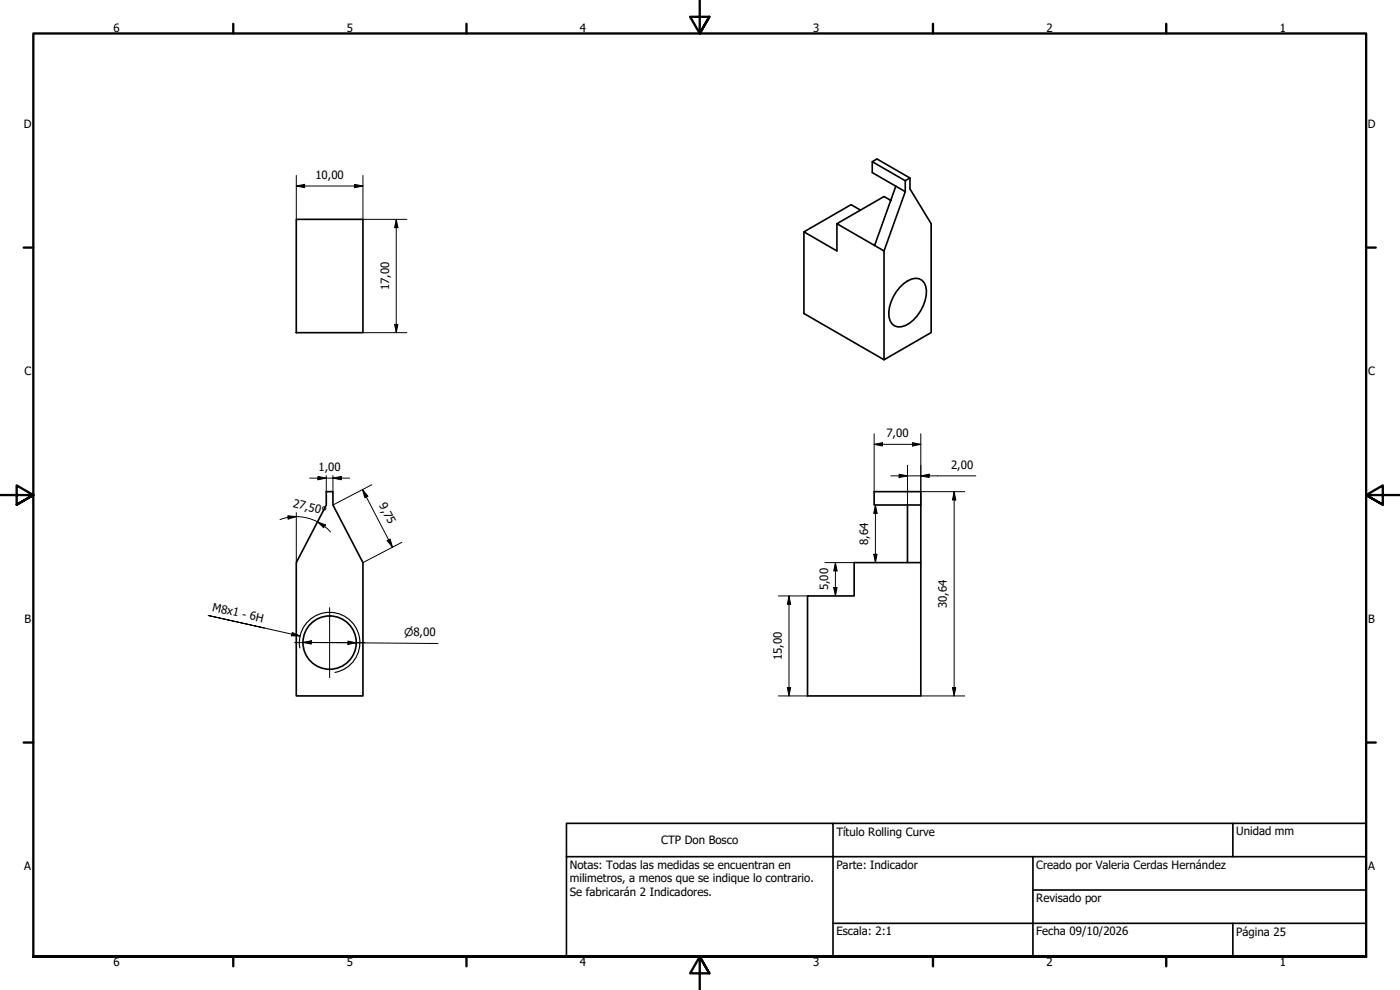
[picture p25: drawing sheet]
<svg xmlns="http://www.w3.org/2000/svg" width="420mm" height="297mm" viewBox="0 0 420 297" stroke-linecap="round" stroke-linejoin="round" font-family="sans-serif">
<defs><g id="words">
<g font-size="3.4">
<text x="34.1" y="9.6">6</text>
<text x="104.1" y="9.6">5</text>
<text x="174.1" y="9.6">4</text>
<text x="244.1" y="9.6">3</text>
<text x="314.1" y="9.6">2</text>
<text x="384.1" y="9.6">1</text>
<text x="7.2" y="38.4">D</text>
<text x="410.5" y="38.4">D</text>
<text x="94.6" y="53.7">10,00</text>
<text x="116.8" y="87.1" transform="rotate(-90 116.8 87.1)">17,00</text>
<text x="7.3" y="112.7">C</text>
<text x="410.6" y="112.7">C</text>
<text x="266" y="131.2">7,00</text>
<text x="95.6" y="141.3">1,00</text>
<text x="285.4" y="140.6">2,00</text>
<text x="87.8" y="152.1" transform="rotate(14 87.8 152.1)">27,50°</text>
<text x="113.7" y="151.6" transform="rotate(63 113.7 151.6)">9,75</text>
<text x="260.6" y="163.5" transform="rotate(-90 260.6 163.5)">8,64</text>
<text x="248.6" y="177.1" transform="rotate(-90 248.6 177.1)">5,00</text>
<text x="63.6" y="183.3" transform="rotate(13 63.6 183.3)">M8x1 - 6H</text>
<text x="284.2" y="182.4" transform="rotate(-90 284.2 182.4)">30,64</text>
<text x="7.3" y="186.9">B</text>
<text x="410.6" y="186.9">B</text>
<text x="234.6" y="198.1" transform="rotate(-90 234.6 198.1)">15,00</text>
<text x="251" y="250.9">Título Rolling Curve</text>
<text x="371" y="250.7">Unidad mm</text>
<text x="198.4" y="253.3">CTP Don Bosco</text>
<text x="7.3" y="261.2">A</text>
<text x="171" y="260.6">Notas: Todas las medidas se encuentran en</text>
<text x="251" y="260.6">Parte: Indicador</text>
<text x="311" y="260.9">Creado por Valeria Cerdas Hernández</text>
<text x="410.6" y="261.2">A</text>
<text x="171" y="264.8">milimetros, a menos que se indique lo contrario.</text>
<text x="171" y="268.9">Se fabricarán 2 Indicadores.</text>
<text x="311" y="270.6">Revisado por</text>
<text x="251" y="280.7">Escala: 2:1</text>
<text x="311" y="280.7">Fecha 09/10/2026</text>
<text x="371" y="280.9">Página 25</text>
<text x="34.1" y="289.9">6</text>
<text x="104.1" y="289.9">5</text>
<text x="174.1" y="289.9">4</text>
<text x="244.1" y="289.9">3</text>
<text x="314.1" y="289.9">2</text>
<text x="384.1" y="289.9">1</text>
</g>
<text font-size="3.3" x="121.3" y="190.8">⌀8,00</text>
</g></defs>
<!-- layer: Visible (ISO) -->
<g fill="none" stroke="#000" stroke-width=".5">
<path d="M261.8 48.5l9.9 5.7 1.4-.8M268.8 55.9l-7-4.1v-3.3l1.4-.8 9.9 5.7v3.3l6.4 10.4v32.7l-14.2 8.1-24-13.8v-24.5M268.8 55.9l-6.3 17.8-11.3-6.6 14.1-8.1 2 1.1M268.8 55.9l2.9 1.6-6.4 17.8M271.7 54.2v3.3M88.9 65.8h20v34h-20zM258.2 63l-2.8-1.6-14.1 8.2 9.9 5.7v-8.2M262.5 73.7l2.8 1.6v32.6M270 86.2a6.6 6.6 0 0 1 5.8-2.6 3.5 3.5 0 0 1 2.2 3.6 12.2 12.2 0 0 1-6.2 10.4 3.2 3.2 0 0 1-5-2.5 11.9 11.9 0 0 1 3.2-8.9zM97.9 147.5h2v4l9 17.3v40h-20v-40l9-17.3zM272.3 151.5h-10v-4h14v4M272.3 151.5v17.3h-16v10h-14v30h34v-40h-4"/>
<path d="M272.3 151.5h4v17.3"/>
<circle cx="98.9" cy="192.8" r="8"/>
</g>
<!-- layer: Visible Narrow (ISO) -->
<path d="M90 194.4a9.1 9.1 0 0 1 7.3-10.5 9.1 9.1 0 0 1 10.6 7.3 9.1 9.1 0 0 1-7.4 10.6" fill="none" stroke="#000" stroke-width=".35"/>
<!-- layer: Border (ISO) -->
<g fill="none" stroke="#000" stroke-width=".7">
<path d="M70 7.1v2.9M140 7.1v2.9M210 0v10l-2.9-5h5.8l-2.9 5 2.9-5M280 7.1v2.9M350 7.1v2.9M7.1 74.3h2.9M410 74.3h2.9M0 148.5h10l-5-2.9v5.8l5-2.9-5 2.9M420 148.5h-10l5-2.9v5.8l-5-2.9 5 2.9M7.1 222.8h2.9M410 222.8h2.9M10 287v-277h400v277h-400h400"/>
<path d="M70 287v2.9M140 287v2.9M212.9 292l-2.9-5 2.9 5h-5.8l2.9-5v10M280 287v2.9M350 287v2.9"/>
</g>
<!-- layer: Title (ISO) -->
<path d="M170 257v-10h80v10h60M250 247h160v40h-100M310 257v30M310 257h100M370 247v10M250 277h160M310 267h100M370 277v10M250 287v-30h-80v30h140" fill="none" stroke="#000" stroke-width=".5"/>
<!-- layer: Dimension (ISO) -->
<g fill="none" stroke="#000" stroke-width=".3">
<path d="M88.9 55.8l2.5-.5v1zM88.9 55.8h20M88.9 52.6v13.2M106.4 55.3l2.5 .5-2.5 .5zM108.9 52.6v13.2h13.2M118.9 65.8l.5 2.5h-1zM118.9 65.8v34M108.9 99.8h13.2M118.4 97.3h1l-.5 2.5zM262.3 133.3l2.5-.5v1zM262.3 133.3h14M262.3 130.1v17.4"/>
<path d="M272.3 139.6v11.9M273.8 132.8l2.5 .5-2.5 .5zM276.3 130.1v21.4M84 155.9l2.4-.7a13.8 13.8 0 0 1 12.1 3.7l.7 .7M86.4 154.7l2.5 .3-2.4 .7zM88.9 153.8v15M92.9 143.5h12M95.3 156.6l2.4 .9-.6 .8zM95.4 143l2.5 .5-2.5 .5zM97.9 142.7v4.8M99.9 143.5l2.5-.5v1zM99.9 142.7v4.8"/>
<path d="M108.8 146.9l1.6 2-.9 .4zM108.8 146.9l9 17.3M111.6 145.4l-11.7 6.1M262.7 151.5l.5 2.5h-1zM262.7 151.5v17.3M267.3 142.8h25.6M269.8 142.3l2.5 .5-2.5 .5zM276.3 142.8l2.5-.5v1zM276.3 147.5h13.2M286.3 147.5l.5 2.5h-1zM286.3 147.5v61.3M116.2 162.2l.9-.5 .7 2.5z"/>
<path d="M120.6 162.7l-11.7 6.1M233.6 178.8h8.7M236.8 178.8l.5 2.5h-1zM236.8 178.8v30M247.5 168.8h8.8M250.2 176.3h1l-.5 2.5zM250.7 168.8l.5 2.5h-1zM250.7 168.8v10M262.2 166.3h1l-.5 2.5zM90.9 192.7l2.5-.4v1zM90.9 192.7l40.6 .4M104.4 192.4l2.5 .5-2.5 .5z"/>
<path d="M233.6 208.8h8.7M236.3 206.3h1l-.5 2.5zM276.3 208.8h13.2M285.8 206.3h1l-.5 2.5z"/>
</g>
<g fill="#000">
<path d="M88.9 55.8l2.5-.5v1zM106.4 55.3l2.5 .5-2.5 .5zM118.9 65.8l.5 2.5h-1zM118.4 97.3h1l-.5 2.5zM262.3 133.3l2.5-.5v1zM273.8 132.8l2.5 .5-2.5 .5zM86.4 154.7l2.5 .3-2.4 .7zM95.4 143l2.5 .5-2.5 .5zM95.3 156.6l2.4 .9-.6 .8zM99.9 143.5l2.5-.5v1zM108.8 146.9l1.6 2-.9 .4zM262.7 151.5l.5 2.5h-1z"/>
<path d="M269.8 142.3l2.5 .5-2.5 .5zM276.3 142.8l2.5-.5v1zM286.3 147.5l.5 2.5h-1zM116.2 162.2l.9-.5 .7 2.5zM250.2 176.3h1l-.5 2.5zM250.7 168.8l.5 2.5h-1zM262.2 166.3h1l-.5 2.5zM90.9 192.7l2.5-.4v1zM104.4 192.4l2.5 .5-2.5 .5zM236.8 178.8l.5 2.5h-1zM236.3 206.3h1l-.5 2.5zM285.8 206.3h1l-.5 2.5z"/>
</g>
<!-- layer: Center Mark (ISO) -->
<path d="M88.4 192.8h21M98.9 182.3v21" fill="none" stroke="#000" stroke-width=".3"/>
<!-- layer: Symbol (ISO) -->
<path d="M79.3 188.4l-16.8-3.7 27.6 6.1M87.7 189.8l2.4 1h-2.6z" fill="none" stroke="#000" stroke-width=".3"/>
<path d="M87.7 189.8l2.4 1h-2.6z" fill="#000"/>
<use href="#words"/>
</svg>
